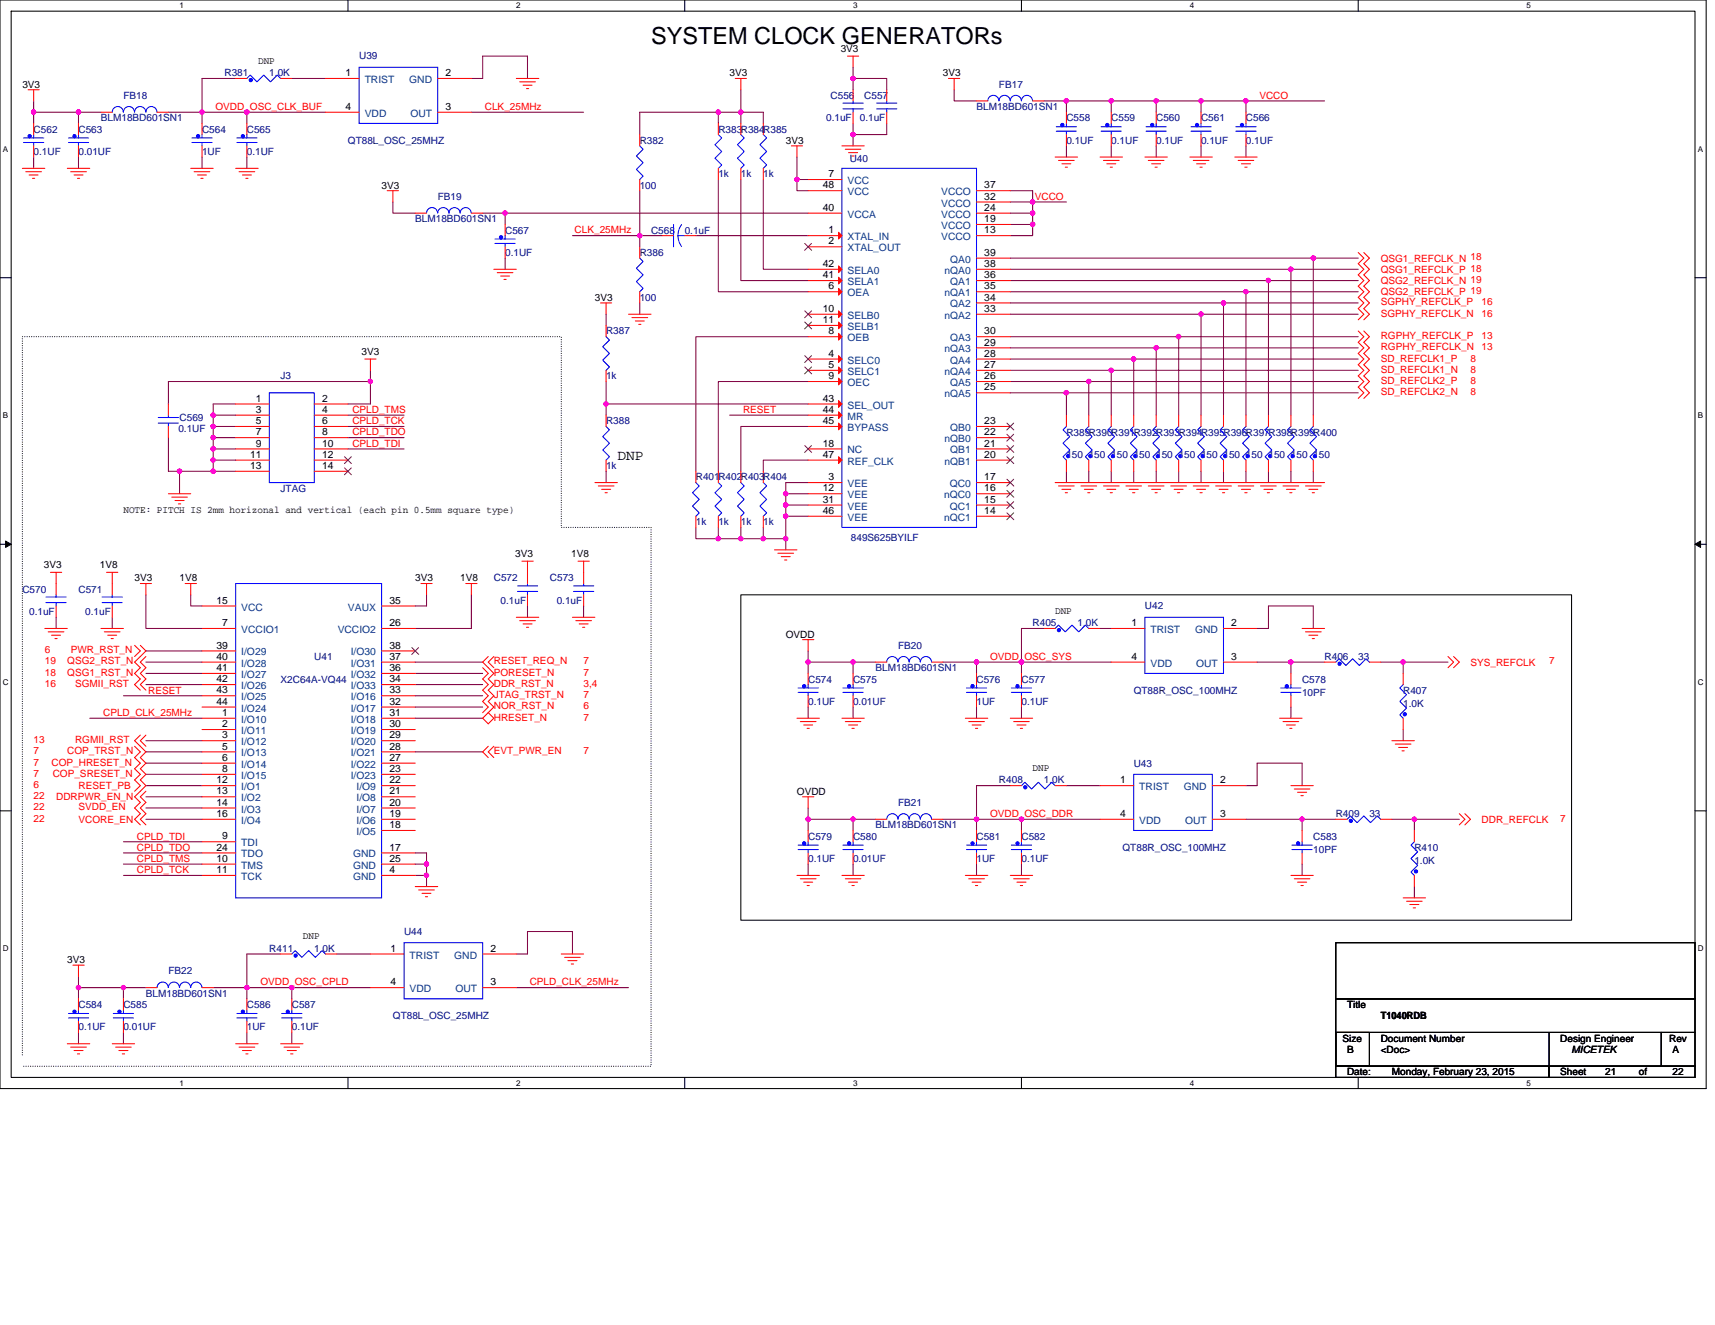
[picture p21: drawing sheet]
<svg xmlns="http://www.w3.org/2000/svg" width="279mm" height="216mm" viewBox="0 0 279 216" stroke-linecap="round" stroke-linejoin="round" font-family="sans-serif">
<defs><g id="words">
<text font-size="3.8" x="106.1" y="7.1">SYSTEM CLOCK GENERATORs</text>
<text font-size="2.4" x="100.6" y="75">DNP</text>
<g font-size="1.7">
<text x="56.3" y="17.9">4</text>
<text x="56.3" y="12.4">1</text>
<text x="72.6" y="12.4">2</text>
<text x="72.6" y="17.9">3</text>
<text x="135" y="28.9">7</text>
<text x="134" y="34.4">40</text>
<text x="134" y="30.7">48</text>
<text x="160.4" y="34.4">24</text>
<text x="160.4" y="32.5">32</text>
<text x="160.4" y="30.7">37</text>
<text x="135" y="38">1</text>
<text x="135" y="39.8">2</text>
<text x="160.4" y="38">13</text>
<text x="160.4" y="36.2">19</text>
<text x="160.4" y="41.7">39</text>
<text x="134" y="45.3">41</text>
<text x="134" y="43.5">42</text>
<text x="135" y="47.2">6</text>
<text x="160.4" y="47.2">35</text>
<text x="160.4" y="43.5">38</text>
<text x="160.4" y="45.3">36</text>
<text x="134" y="50.8">10</text>
<text x="134" y="52.6">11</text>
<text x="160.4" y="50.8">33</text>
<text x="160.4" y="49">34</text>
<text x="135" y="58.1">4</text>
<text x="135" y="60">5</text>
<text x="135" y="54.5">8</text>
<text x="160.4" y="60">27</text>
<text x="160.4" y="56.3">29</text>
<text x="160.4" y="58.1">28</text>
<text x="160.4" y="54.5">30</text>
<text x="41.7" y="65.4">1</text>
<text x="52.5" y="65.4">2</text>
<text x="134" y="65.4">43</text>
<text x="135" y="61.8">9</text>
<text x="160.4" y="63.6">25</text>
<text x="160.4" y="61.8">26</text>
<text x="41.7" y="67.3">3</text>
<text x="41.7" y="69.1">5</text>
<text x="41.7" y="70.9">7</text>
<text x="52.5" y="67.3">4</text>
<text x="52.5" y="69.1">6</text>
<text x="52.5" y="70.9">8</text>
<text x="134" y="67.3">44</text>
<text x="134" y="69.1">45</text>
<text x="160.4" y="70.9">22</text>
<text x="160.4" y="69.1">23</text>
<text x="40.7" y="74.6">11</text>
<text x="40.7" y="76.4">13</text>
<text x="41.7" y="72.8">9</text>
<text x="52.5" y="72.8">10</text>
<text x="52.5" y="74.6">12</text>
<text x="52.5" y="76.4">14</text>
<text x="134" y="72.8">18</text>
<text x="134" y="74.6">47</text>
<text x="160.4" y="74.6">20</text>
<text x="160.4" y="72.8">21</text>
<text x="134" y="80.1">12</text>
<text x="134" y="81.9">31</text>
<text x="134" y="83.7">46</text>
<text x="135" y="78.3">3</text>
<text x="160.4" y="81.9">15</text>
<text x="160.4" y="78.3">17</text>
<text x="160.4" y="83.7">14</text>
<text x="160.4" y="80.1">16</text>
<text x="35.3" y="98.4">15</text>
<text x="63.4" y="98.4">35</text>
<text x="35.3" y="107.5">40</text>
<text x="35.3" y="105.7">39</text>
<text x="36.2" y="102">7</text>
<text x="63.4" y="102">26</text>
<text x="63.4" y="105.7">38</text>
<text x="63.4" y="107.5">37</text>
<text x="184.3" y="107.5">4</text>
<text x="184.3" y="102">1</text>
<text x="200.6" y="107.5">3</text>
<text x="200.6" y="102">2</text>
<text x="35.3" y="113">43</text>
<text x="35.3" y="111.2">42</text>
<text x="35.3" y="109.3">41</text>
<text x="63.4" y="113">33</text>
<text x="63.4" y="109.3">36</text>
<text x="63.4" y="111.2">34</text>
<text x="35.3" y="114.8">44</text>
<text x="36.2" y="116.6">1</text>
<text x="36.2" y="118.5">2</text>
<text x="63.4" y="114.8">32</text>
<text x="63.4" y="116.6">31</text>
<text x="63.4" y="118.5">30</text>
<text x="36.2" y="120.3">3</text>
<text x="36.2" y="122.1">5</text>
<text x="36.2" y="124">6</text>
<text x="36.2" y="125.8">8</text>
<text x="63.4" y="120.3">29</text>
<text x="63.4" y="122.1">28</text>
<text x="63.4" y="124">27</text>
<text x="63.4" y="125.8">23</text>
<text x="35.3" y="127.6">12</text>
<text x="35.3" y="129.5">13</text>
<text x="35.3" y="131.3">14</text>
<text x="63.4" y="131.3">20</text>
<text x="63.4" y="129.5">21</text>
<text x="63.4" y="127.6">22</text>
<text x="182.5" y="127.6">1</text>
<text x="198.8" y="127.6">2</text>
<text x="35.3" y="133.1">16</text>
<text x="36.2" y="136.8">9</text>
<text x="63.4" y="134.9">18</text>
<text x="63.4" y="133.1">19</text>
<text x="182.5" y="133.1">4</text>
<text x="198.8" y="133.1">3</text>
<text x="35.3" y="140.4">10</text>
<text x="35.3" y="142.3">11</text>
<text x="35.3" y="138.6">24</text>
<text x="63.4" y="142.3">4</text>
<text x="63.4" y="138.6">17</text>
<text x="63.4" y="140.4">25</text>
<text x="63.6" y="155.1">1</text>
<text x="79.9" y="155.1">2</text>
<text x="63.6" y="160.5">4</text>
<text x="79.9" y="160.5">3</text>
</g>
<g font-size="1.7" fill="#004080">
<text x="59.4" y="13.5">TRIST</text>
<text x="66.7" y="13.5">GND</text>
<text x="59.4" y="19">VDD</text>
<text x="66.9" y="19">OUT</text>
<text x="138.1" y="30">VCC</text>
<text x="138.1" y="35.5">VCCA</text>
<text x="138.1" y="31.8">VCC</text>
<text x="153.3" y="35.5">VCCO</text>
<text x="153.3" y="33.7">VCCO</text>
<text x="153.3" y="31.8">VCCO</text>
<text x="138.1" y="39.1">XTAL_IN</text>
<text x="138.1" y="41">XTAL_OUT</text>
<text x="153.3" y="39.1">VCCO</text>
<text x="153.3" y="37.3">VCCO</text>
<text x="138.1" y="46.5">SELA1</text>
<text x="138.1" y="44.6">SELA0</text>
<text x="153.9" y="44.6">nQA0</text>
<text x="154.8" y="46.5">QA1</text>
<text x="154.8" y="42.8">QA0</text>
<text x="138.1" y="48.3">OEA</text>
<text x="138.1" y="51.9">SELB0</text>
<text x="138.1" y="53.8">SELB1</text>
<text x="153.9" y="51.9">nQA2</text>
<text x="153.9" y="48.3">nQA1</text>
<text x="154.8" y="50.1">QA2</text>
<text x="138.1" y="59.2">SELC0</text>
<text x="138.1" y="55.6">OEB</text>
<text x="153.9" y="57.4">nQA3</text>
<text x="154.8" y="59.2">QA4</text>
<text x="154.8" y="55.6">QA3</text>
<text x="138.1" y="61.1">SELC1</text>
<text x="138.1" y="62.9">OEC</text>
<text x="153.9" y="64.7">nQA5</text>
<text x="153.9" y="61.1">nQA4</text>
<text x="154.8" y="62.9">QA5</text>
<text x="138.1" y="66.6">SEL_OUT</text>
<text x="138.1" y="68.4">MR</text>
<text x="138.1" y="70.2">BYPASS</text>
<text x="154.8" y="70.2">QB0</text>
<text x="138.1" y="73.9">NC</text>
<text x="138.1" y="75.7">REF_CLK</text>
<text x="153.9" y="75.7">nQB1</text>
<text x="153.9" y="72.1">nQB0</text>
<text x="154.8" y="73.9">QB1</text>
<text x="138.1" y="79.4">VEE</text>
<text x="138.1" y="81.2">VEE</text>
<text x="138.1" y="83">VEE</text>
<text x="153.8" y="81.2">nQC0</text>
<text x="154.7" y="83">QC1</text>
<text x="154.7" y="79.4">QC0</text>
<text x="138.1" y="84.9">VEE</text>
<text x="153.8" y="84.9">nQC1</text>
<text x="39.3" y="99.5">VCC</text>
<text x="56.7" y="99.5">VAUX</text>
<text x="39.3" y="103.1">VCCIO1</text>
<text x="39.3" y="106.8">I/O29</text>
<text x="55" y="103.1">VCCIO2</text>
<text x="57.1" y="106.8">I/O30</text>
<text x="187.4" y="103.1">TRIST</text>
<text x="194.7" y="103.1">GND</text>
<text x="39.3" y="112.3">I/O26</text>
<text x="39.3" y="110.5">I/O27</text>
<text x="39.3" y="108.6">I/O28</text>
<text x="57.1" y="108.6">I/O31</text>
<text x="57.1" y="110.5">I/O32</text>
<text x="57.1" y="112.3">I/O33</text>
<text x="187.4" y="108.6">VDD</text>
<text x="194.9" y="108.6">OUT</text>
<text x="39.3" y="117.8">I/O10</text>
<text x="39.3" y="119.6">I/O11</text>
<text x="39.3" y="116">I/O24</text>
<text x="39.3" y="114.1">I/O25</text>
<text x="57.1" y="114.1">I/O16</text>
<text x="57.1" y="116">I/O17</text>
<text x="57.1" y="117.8">I/O18</text>
<text x="57.1" y="119.6">I/O19</text>
<text x="39.3" y="121.4">I/O12</text>
<text x="39.3" y="123.3">I/O13</text>
<text x="39.3" y="125.1">I/O14</text>
<text x="57.1" y="121.4">I/O20</text>
<text x="57.1" y="123.3">I/O21</text>
<text x="57.1" y="125.1">I/O22</text>
<text x="39.3" y="126.9">I/O15</text>
<text x="39.3" y="128.8">I/O1</text>
<text x="39.3" y="130.6">I/O2</text>
<text x="57.1" y="126.9">I/O23</text>
<text x="58.1" y="130.6">I/O8</text>
<text x="58.1" y="128.8">I/O9</text>
<text x="185.6" y="128.8">TRIST</text>
<text x="192.9" y="128.8">GND</text>
<text x="39.3" y="137.9">TDI</text>
<text x="39.3" y="132.4">I/O3</text>
<text x="39.3" y="134.2">I/O4</text>
<text x="58.1" y="136.1">I/O5</text>
<text x="58.1" y="134.2">I/O6</text>
<text x="58.1" y="132.4">I/O7</text>
<text x="185.6" y="134.2">VDD</text>
<text x="193.1" y="134.2">OUT</text>
<text x="39.3" y="141.5">TMS</text>
<text x="39.3" y="143.4">TCK</text>
<text x="39.3" y="139.7">TDO</text>
<text x="57.5" y="143.4">GND</text>
<text x="57.5" y="139.7">GND</text>
<text x="57.5" y="141.5">GND</text>
<text x="66.7" y="161.7">VDD</text>
<text x="66.7" y="156.2">TRIST</text>
<text x="74" y="156.2">GND</text>
<text x="74.2" y="161.7">OUT</text>
</g>
<g font-size="1.6">
<text x="42.1" y="10.4">DNP</text>
<text x="137" y="8.4">3V3</text>
<text x="3.6" y="14.3">3V3</text>
<text x="118.9" y="12.4">3V3</text>
<text x="153.6" y="12.4">3V3</text>
<text x="128" y="23.4">3V3</text>
<text x="62.2" y="30.7">3V3</text>
<text x="96.9" y="49">3V3</text>
<text x="58.9" y="57.8">3V3</text>
<text x="20.1" y="83.6">NOTE: PITCH IS 2mm horizonal and vertical (each pin 0.5mm square type)</text>
<text x="7.1" y="92.5">3V3</text>
<text x="16.3" y="92.5">1V8</text>
<text x="21.9" y="94.7">3V3</text>
<text x="29.3" y="94.7">1V8</text>
<text x="67.6" y="94.7">3V3</text>
<text x="75" y="94.7">1V8</text>
<text x="83.9" y="90.7">3V3</text>
<text x="93.1" y="90.7">1V8</text>
<text x="171.9" y="100">DNP</text>
<text x="128" y="103.9">OVDD</text>
<text x="168.2" y="125.6">DNP</text>
<text x="129.8" y="129.5">OVDD</text>
<text x="49.4" y="153.1">DNP</text>
<text x="11" y="156.9">3V3</text>
<text x="219.5" y="164.2">Title</text>
<text x="224.9" y="166.1">T1040RDB</text>
<text x="218.7" y="169.7">Size</text>
<text x="219.5" y="171.6">B</text>
<text x="224.9" y="169.7">Document Number</text>
<text x="224.9" y="171.6">&lt;Doc&gt;</text>
<text x="254.2" y="169.7">Design Engineer</text>
<text x="256" y="171.6">MICETEK</text>
<text x="271.9" y="169.7">Rev</text>
<text x="272.5" y="171.6">A</text>
<text x="219.5" y="175.2">Date:</text>
<text x="226.8" y="175.2">Monday, February 23, 2015</text>
<text x="254.2" y="175.2">Sheet</text>
<text x="261.5" y="175.2">21</text>
<text x="267" y="175.2">of</text>
<text x="272.5" y="175.2">22</text>
</g>
<g font-size="1.6" fill="#000080">
<text x="58.5" y="9.7">U39</text>
<text x="20.1" y="16.1">FB18</text>
<text x="36.6" y="12.4">R381</text>
<text x="43.9" y="12.4">1.0K</text>
<text x="135.3" y="16.1">C556</text>
<text x="140.8" y="16.1">C557</text>
<text x="159.1" y="17.9">BLM18BD601SN1</text>
<text x="162.8" y="14.3">FB17</text>
<text x="5.5" y="21.6">C562</text>
<text x="12.8" y="21.6">C563</text>
<text x="16.4" y="19.8">BLM18BD601SN1</text>
<text x="32.9" y="21.6">C564</text>
<text x="40.2" y="21.6">C565</text>
<text x="56.7" y="23.4">QT88L_OSC_25MHZ</text>
<text x="104.2" y="23.4">R382</text>
<text x="117" y="21.6">R383R384R385</text>
<text x="134.6" y="19.8">0.1uF</text>
<text x="140.1" y="19.8">0.1uF</text>
<text x="173.7" y="19.8">C558</text>
<text x="173.7" y="23.4">0.1UF</text>
<text x="181" y="19.8">C559</text>
<text x="181" y="23.4">0.1UF</text>
<text x="188.4" y="19.8">C560</text>
<text x="188.4" y="23.4">0.1UF</text>
<text x="195.7" y="19.8">C561</text>
<text x="195.7" y="23.4">0.1UF</text>
<text x="203" y="19.8">C566</text>
<text x="203" y="23.4">0.1UF</text>
<text x="5.5" y="25.3">0.1UF</text>
<text x="12.8" y="25.3">0.01UF</text>
<text x="32.9" y="25.3">1UF</text>
<text x="40.2" y="25.3">0.1UF</text>
<text x="117" y="28.9">1k</text>
<text x="120.7" y="28.9">1k</text>
<text x="124.4" y="28.9">1k</text>
<text x="138.4" y="26.4">U40</text>
<text x="71.3" y="32.6">FB19</text>
<text x="104.2" y="30.7">100</text>
<text x="67.6" y="36.2">BLM18BD601SN1</text>
<text x="82.3" y="38.1">C567</text>
<text x="82.3" y="41.7">0.1UF</text>
<text x="104.2" y="41.7">R386</text>
<text x="106.1" y="38.1">C568</text>
<text x="111.5" y="38.1">0.1uF</text>
<text x="104.2" y="49">100</text>
<text x="98.7" y="54.5">R387</text>
<text x="45.7" y="61.8">J3</text>
<text x="98.7" y="61.8">1k</text>
<text x="29.1" y="70.4">0.1UF</text>
<text x="29.3" y="68.6">C569</text>
<text x="98.7" y="69.1">R388</text>
<text x="173.7" y="71">R389R390R391R392R393R394R395R396R397R398R399R400</text>
<text x="98.7" y="76.5">1k</text>
<text x="173.7" y="74.6">150</text>
<text x="177.4" y="74.6">150</text>
<text x="181" y="74.6">150</text>
<text x="184.7" y="74.6">150</text>
<text x="188.4" y="74.6">150</text>
<text x="192" y="74.6">150</text>
<text x="195.7" y="74.6">150</text>
<text x="199.3" y="74.6">150</text>
<text x="203" y="74.6">150</text>
<text x="206.7" y="74.6">150</text>
<text x="210.3" y="74.6">150</text>
<text x="214" y="74.6">150</text>
<text x="45.7" y="80.1">JTAG</text>
<text x="113.4" y="78.3">R401R402R403R404</text>
<text x="113.4" y="85.6">1k</text>
<text x="117" y="85.6">1k</text>
<text x="120.7" y="85.6">1k</text>
<text x="124.4" y="85.6">1k</text>
<text x="138.6" y="88.2">849S625BYILF</text>
<text x="80.5" y="94.7">C572</text>
<text x="89.6" y="94.7">C573</text>
<text x="3.6" y="96.6">C570</text>
<text x="4.7" y="100.2">0.1uF</text>
<text x="12.8" y="96.6">C571</text>
<text x="13.9" y="100.2">0.1uF</text>
<text x="81.6" y="98.4">0.1uF</text>
<text x="90.7" y="98.4">0.1uF</text>
<text x="186.5" y="99.3">U42</text>
<text x="51.2" y="107.5">U41</text>
<text x="146.3" y="105.7">FB20</text>
<text x="168.2" y="102.1">R405</text>
<text x="175.6" y="102.1">1.0K</text>
<text x="215.8" y="107.5">R406</text>
<text x="221.3" y="107.5">33</text>
<text x="45.7" y="111.2">X2C64A-VQ44</text>
<text x="131.7" y="111.2">C574</text>
<text x="139" y="111.2">C575</text>
<text x="142.6" y="109.4">BLM18BD601SN1</text>
<text x="159.1" y="111.2">C576</text>
<text x="166.4" y="111.2">C577</text>
<text x="184.7" y="113">QT88R_OSC_100MHZ</text>
<text x="212.1" y="111.2">C578</text>
<text x="212.1" y="113.4">10PF</text>
<text x="228.6" y="113">R407</text>
<text x="131.7" y="114.9">0.1UF</text>
<text x="139" y="114.9">0.01UF</text>
<text x="159.1" y="114.9">1UF</text>
<text x="166.4" y="114.9">0.1UF</text>
<text x="228.6" y="115.2">1.0K</text>
<text x="184.7" y="124.9">U43</text>
<text x="146.3" y="131.3">FB21</text>
<text x="162.8" y="127.7">R408</text>
<text x="170.1" y="127.7">1.0K</text>
<text x="131.7" y="136.8">C579</text>
<text x="139" y="136.8">C580</text>
<text x="142.6" y="135">BLM18BD601SN1</text>
<text x="159.1" y="136.8">C581</text>
<text x="166.4" y="136.8">C582</text>
<text x="214" y="136.8">C583</text>
<text x="217.6" y="133.1">R409</text>
<text x="223.1" y="133.1">33</text>
<text x="131.7" y="140.5">0.1UF</text>
<text x="139" y="140.5">0.01UF</text>
<text x="159.1" y="140.5">1UF</text>
<text x="166.4" y="140.5">0.1UF</text>
<text x="182.9" y="138.6">QT88R_OSC_100MHZ</text>
<text x="214" y="139">10PF</text>
<text x="230.4" y="138.6">R410</text>
<text x="230.4" y="140.8">1.0K</text>
<text x="43.9" y="155.1">R411</text>
<text x="51.2" y="155.1">1.0K</text>
<text x="65.8" y="152.4">U44</text>
<text x="27.4" y="158.7">FB22</text>
<text x="12.8" y="164.2">C584</text>
<text x="12.8" y="167.9">0.1UF</text>
<text x="20.1" y="164.2">C585</text>
<text x="20.1" y="167.9">0.01UF</text>
<text x="23.8" y="162.4">BLM18BD601SN1</text>
<text x="40.2" y="164.2">C586</text>
<text x="40.2" y="167.9">1UF</text>
<text x="47.5" y="164.2">C587</text>
<text x="47.5" y="167.9">0.1UF</text>
<text x="64" y="166.1">QT88L_OSC_25MHZ</text>
</g>
<g font-size="1.6" fill="#f00">
<text x="35.1" y="17.9">OVDD_OSC_CLK_BUF</text>
<text x="79" y="17.9">CLK_25MHz</text>
<text x="205.2" y="16.1">VCCO</text>
<text x="168.6" y="32.6">VCCO</text>
<text x="93.6" y="38">CLK_25MHz</text>
<text x="224.9" y="46.3">QSG2_REFCLK_N 19</text>
<text x="224.9" y="44.4">QSG1_REFCLK_P 18</text>
<text x="224.9" y="42.6">QSG1_REFCLK_N 18</text>
<text x="224.9" y="48.1">QSG2_REFCLK_P 19</text>
<text x="224.9" y="49.8">SGPHY_REFCLK_P</text>
<text x="224.9" y="51.6">SGPHY_REFCLK_N</text>
<text x="241.4" y="51.6">16</text>
<text x="241.4" y="49.8">16</text>
<text x="224.9" y="55.2">RGPHY_REFCLK_P</text>
<text x="224.9" y="57.1">RGPHY_REFCLK_N</text>
<text x="224.9" y="58.9">SD_REFCLK1_P</text>
<text x="239.6" y="58.9">8</text>
<text x="241.4" y="57.1">13</text>
<text x="241.4" y="55.2">13</text>
<text x="224.9" y="60.7">SD_REFCLK1_N</text>
<text x="224.9" y="62.5">SD_REFCLK2_P</text>
<text x="224.9" y="64.4">SD_REFCLK2_N</text>
<text x="239.6" y="60.7">8</text>
<text x="239.6" y="64.4">8</text>
<text x="239.6" y="62.5">8</text>
<text x="57.4" y="71">CPLD_TDO</text>
<text x="57.4" y="69.1">CPLD_TCK</text>
<text x="57.4" y="67.3">CPLD_TMS</text>
<text x="121.1" y="67.3">RESET</text>
<text x="57.4" y="72.8">CPLD_TDI</text>
<text x="7.3" y="106.4">6</text>
<text x="11.5" y="106.4">PWR_RST_N</text>
<text x="161.3" y="107.5">OVDD_OSC_SYS</text>
<text x="7.3" y="111.9">16</text>
<text x="7.3" y="110.1">18</text>
<text x="7.3" y="108.3">19</text>
<text x="11" y="110.1">QSG1_RST_N</text>
<text x="11" y="108.3">QSG2_RST_N</text>
<text x="12.2" y="111.9">SGMII_RST</text>
<text x="24.1" y="113">RESET</text>
<text x="80.5" y="108.3">RESET_REQ_N</text>
<text x="80.5" y="113.8">JTAG_TRST_N</text>
<text x="80.5" y="111.9">DDR_RST_N</text>
<text x="80.5" y="110.1">PORESET_N</text>
<text x="95.1" y="111.9">3,4</text>
<text x="95.1" y="108.3">7</text>
<text x="95.1" y="110.1">7</text>
<text x="95.1" y="113.8">7</text>
<text x="239.6" y="108.5">SYS_REFCLK</text>
<text x="252.4" y="108.3">7</text>
<text x="16.8" y="116.7">CPLD_CLK_25MHz</text>
<text x="80.5" y="117.4">HRESET_N</text>
<text x="80.5" y="115.6">NOR_RST_N</text>
<text x="95.1" y="115.6">6</text>
<text x="95.1" y="117.4">7</text>
<text x="5.5" y="124.7">7</text>
<text x="5.5" y="121.1">13</text>
<text x="5.5" y="122.9">7</text>
<text x="8.4" y="124.7">COP_HRESET_N</text>
<text x="11" y="122.9">COP_TRST_N</text>
<text x="12.2" y="121.1">RGMII_RST</text>
<text x="80.5" y="122.9">EVT_PWR_EN</text>
<text x="95.1" y="122.9">7</text>
<text x="5.5" y="128.4">6</text>
<text x="5.5" y="130.2">22</text>
<text x="5.5" y="126.6">7</text>
<text x="8.6" y="126.6">COP_SRESET_N</text>
<text x="9.1" y="130.4">DDRPWR_EN_N</text>
<text x="12.8" y="128.6">RESET_PB</text>
<text x="5.5" y="132.1">22</text>
<text x="5.5" y="133.9">22</text>
<text x="12.8" y="132.1">SVDD_EN</text>
<text x="12.8" y="134.1">VCORE_EN</text>
<text x="22.3" y="136.8">CPLD_TDI</text>
<text x="161.3" y="133.1">OVDD_OSC_DDR</text>
<text x="241.4" y="134.1">DDR_REFCLK</text>
<text x="254.2" y="133.9">7</text>
<text x="22.3" y="138.6">CPLD_TDO</text>
<text x="22.3" y="140.4">CPLD_TMS</text>
<text x="22.3" y="142.3">CPLD_TCK</text>
<text x="42.4" y="160.6">OVDD_OSC_CPLD</text>
<text x="86.3" y="160.6">CPLD_CLK_25MHz</text>
</g>
<g font-size="1.3">
<text x="29.3" y="1.4">1</text>
<text x="84.1" y="1.4">2</text>
<text x="139" y="1.4">3</text>
<text x="193.8" y="1.4">4</text>
<text x="248.7" y="1.4">5</text>
<text x=".5" y="24.7">A</text>
<text x="276.6" y="24.7">A</text>
<text x=".5" y="68.2">B</text>
<text x="276.6" y="68.2">B</text>
<text x=".5" y="111.6">C</text>
<text x="276.6" y="111.6">C</text>
<text x=".5" y="155">D</text>
<text x="276.6" y="155">D</text>
<text x="29.3" y="176.9">1</text>
<text x="84.1" y="176.9">2</text>
<text x="139" y="176.9">3</text>
<text x="193.8" y="176.9">4</text>
<text x="248.7" y="176.9">5</text>
</g>
</g></defs>
<path d="M0 0h278v177.4h-278zM1.8 1.8h274.3v173.8h-274.3z" fill="none" stroke="#000" stroke-width=".17"/>
<g fill="#fff">
<path d="M29.3 .2h.7v1.5h-.7z"/>
<path d="M29.3 175.7h.7v1.5h-.7z"/>
</g>
<path d="M56.7 0v1.8M56.7 175.6v1.8" fill="none" stroke="#000" stroke-width=".17"/>
<g fill="#fff">
<path d="M84.1 .2h.7v1.5h-.7z"/>
<path d="M84.1 175.7h.7v1.5h-.7z"/>
</g>
<path d="M111.5 0v1.8M111.5 175.6v1.8" fill="none" stroke="#000" stroke-width=".17"/>
<g fill="#fff">
<path d="M139 .2h.7v1.5h-.7z"/>
<path d="M139 175.7h.7v1.5h-.7z"/>
</g>
<path d="M166.4 0v1.8M166.4 175.6v1.8" fill="none" stroke="#000" stroke-width=".17"/>
<g fill="#fff">
<path d="M193.8 .2h.8v1.5h-.8z"/>
<path d="M193.8 175.7h.8v1.5h-.8z"/>
</g>
<path d="M221.3 0v1.8M221.3 175.6v1.8" fill="none" stroke="#000" stroke-width=".17"/>
<g fill="#fff">
<path d="M248.7 .2h.7v1.5h-.7z"/>
<path d="M248.7 175.7h.7v1.5h-.7z"/>
<path d="M.5 23.5h.8v1.5h-.8z"/>
<path d="M276.6 23.5h.9v1.5h-.9z"/>
<path d="M.5 67h.8v1.4h-.8z"/>
<path d="M276.6 67h.9v1.4h-.9z"/>
</g>
<path d="M0 45.3h1.8M276.1 45.3h1.9" fill="none" stroke="#000" stroke-width=".17"/>
<g fill="#fff">
<path d="M.5 110.4h.9v1.5h-.9z"/>
<path d="M276.6 110.4h1v1.5h-1z"/>
</g>
<path d="M0 88.7h1.8M276.1 88.7h1.9" fill="none" stroke="#000" stroke-width=".17"/>
<path d="M.9 88.2l.9 .5-.9 .5zM276.1 88.7l1-.5v1z" fill="#000" stroke="#000" stroke-width=".16"/>
<g fill="#fff">
<path d="M.5 153.8h.9v1.5h-.9z"/>
<path d="M276.6 153.8h1v1.5h-1z"/>
</g>
<path d="M120.7 96.9h135.3v53h-135.3zM0 132.1h1.8M276.1 132.1h1.9M217.6 153.6h58.5v9.2h-58.5zM217.6 162.8h58.5v5.4h-58.5zM217.6 168.2h53.1v5.5h-53.1zM217.6 173.7h34.8v1.9h-34.8zM217.6 168.2h5.5v5.5h-5.5zM252.4 173.7h23.7v1.9h-23.7zM252.4 168.2v5.5M270.7 168.2h5.4v5.5h-5.4z" fill="none" stroke="#000" stroke-width=".17"/>
<path d="M3.6 171.9v-117h87.8v31h14.7v87.8h-102.5" fill="none" stroke="#000" stroke-width=".17" stroke-dasharray="0 .3"/>
<g fill="none" stroke="#800040" stroke-width=".17">
<path d="M5.5 16.4v1.9h7.3M5.5 18.3v1.8M12.8 18.3v1.8M12.8 18.3h3.6M27.4 18.3h5.5M32.9 18.3h7.3M32.9 18.3v1.8M38.4 12.8h-5.5v5.5M40.2 18.3v1.8M40.2 18.3h12.8M47.5 12.8h5.5M76.8 18.3h18.3"/>
<path d="M76.8 12.8h1.8v-3.7h7.3v3.7M117 18.3h3.7M117 18.3v1.8M117 18.3h-12.8v3.6M120.7 18.3h3.7v1.8M120.7 18.3v1.8M120.7 14.6v3.7M139 12.8v1.8M139 11v1.8M139 12.8h5.5v1.8M155.4 14.6v1.8h3.7M170.1 16.4h3.6"/>
<path d="M173.7 16.4v1.9M173.7 16.4h7.3v1.9M181 16.4h7.4v1.9M188.4 16.4h7.3M195.7 16.4v1.9M195.7 16.4h7.3v1.9M203 16.4h12.8M5.5 25.6v1.8M12.8 25.6v1.8M32.9 25.6v1.8M40.2 25.6v1.8M64 32.9v1.8h3.6"/>
<path d="M78.6 34.7h3.7M82.3 34.7h49.4M82.3 34.7v1.9M93.3 38.4h14.6M104.2 31.1v9.1M113.4 38.4h18.3M117 29.3v18.2h14.7M120.7 29.3v16.4h11M124.4 29.3v14.6h7.3M129.8 25.6v3.7M129.8 29.3v1.8h1.9M129.8 29.3h1.9"/>
<path d="M139 20.1v1.8h5.5v-1.8M139 21.9v1.9M164.6 32.9h3.6M164.6 31.1h3.6v1.8M168.2 32.9v1.8h-3.6M168.2 34.7v1.9h-3.6M168.2 32.9h5.5M168.2 36.6v1.8h-3.6M173.7 23.8v1.8M181 23.8v1.8M188.4 23.8v1.8M195.7 23.8v1.8"/>
<path d="M203 23.8v1.8M82.3 42.1v1.8M98.7 51.2v1.8M104.2 49.4v1.8M131.7 54.9h-18.3v21.9M164.6 42.1h49.4M164.6 56.7h23.8M164.6 58.5h20.1M164.6 54.9h27.4v12.7M164.6 51.2h31.1v16.4M164.6 49.4h34.7v18.2M164.6 47.5h38.4v20.1"/>
<path d="M164.6 45.7h42.1v21.9M164.6 43.9h45.7v23.7M192 54.9h29.3M195.7 51.2h25.6M199.3 49.4h22M203 47.5h18.3M206.7 45.7h14.6M210.3 43.9h11M214 42.1h7.3M214 42.1v25.5M221.3 58.5h-36.6v9.1M221.3 56.7h-32.9v10.9"/>
<path d="M27.4 71.3v5.5h1.9M29.3 76.8v3.7M29.3 76.8h5.4M34.7 73.2v1.8h3.7M34.7 75v1.8h3.7M34.7 67.6v1.9h3.7M34.7 69.5v1.8h3.7M34.7 73.2h3.7M34.7 71.3v1.9M38.4 65.8h-3.7v1.8h3.7M56.7 73.2h9.1M56.7 71.3h9.1"/>
<path d="M56.7 69.5h9.1M56.7 67.6h9.1M60.3 62.2v3.6h-3.6M60.3 62.2h-32.9v3.6M60.3 60.3v1.9M98.7 76.8v1.8M98.7 62.2v5.4M98.7 65.8h33M118.9 67.6h12.8M131.7 62.2h-14.7v14.6M131.7 69.5h-11v7.3M131.7 75h-7.3v1.8"/>
<path d="M131.7 78.6h-3.7v1.9M164.6 60.3h16.4M164.6 62.2h12.8M164.6 64h9.1M173.7 76.8v1.8M177.4 76.8v1.8M181 76.8v1.8M184.7 76.8v1.8M188.4 76.8v1.8M192 76.8v1.8M195.7 76.8v1.8M199.3 76.8v1.8"/>
<path d="M203 76.8v1.8M206.7 76.8v1.8M210.3 76.8v1.8M214 76.8v1.8M221.3 60.3h-40.3v7.3M221.3 64h-47.6v3.6M221.3 62.2h-43.9v5.4M23.8 96.9v5.5h9.1M31.1 96.9v1.8h1.8M69.5 96.9v1.8h-1.9M76.8 96.9v5.5h-9.2M85.9 98.7v1.9"/>
<path d="M95.1 98.7v1.9M113.4 85.9v1.9h3.6M117 85.9v1.9h3.7M120.7 85.9v1.9h3.7M124.4 85.9v1.9M124.4 87.8h3.6M128 82.3v1.8M128 80.5v1.8M128 84.1v3.7M128 87.8v1.8M128 84.1h3.7M128 80.5h3.7"/>
<path d="M128 82.3h3.7M9.1 100.6v1.8M14.6 117h18.3M18.3 100.6v1.8M20.1 113.4h12.8M23.8 106.1h9.1M23.8 107.9h9.1M23.8 109.7h9.1M23.8 111.5h9.1M67.6 107.9h11M67.6 109.7h11M67.6 111.5h11"/>
<path d="M67.6 113.4h11M67.6 115.2h11M67.6 117h11M131.7 106.1v1.8M131.7 107.9v1.8M131.7 115.2v1.8M131.7 107.9h7.3M139 115.2v1.8M139 107.9v1.8M139 107.9h3.6M153.6 107.9h5.5M159.1 115.2v1.8"/>
<path d="M159.1 107.9v1.8M159.1 107.9h7.3M166.4 107.9h14.6M166.4 115.2v1.8M166.4 107.9v1.8M170.1 102.4h-3.7v5.5M179.2 102.4h1.8M204.8 102.4h1.9v-3.7h7.3v3.7M204.8 107.9h5.5M210.3 107.9h5.5M210.3 115.2v1.8M210.3 107.9v1.8"/>
<path d="M224.9 107.9h3.7M228.6 107.9h7.3M228.6 118.9v1.8M228.6 107.9v1.8M20.1 137.2h12.8M20.1 139h12.8M23.8 131.7h9.1M23.8 120.7h9.1M23.8 122.5h9.1M23.8 124.4h9.1M23.8 126.2h9.1M23.8 129.8h9.1"/>
<path d="M23.8 133.5h9.1M23.8 128h9.1M67.6 122.5h11M67.6 139h1.9v1.8M131.7 131.7v1.8h7.3M131.7 133.5v1.8M139 133.5v1.8M139 133.5h3.6M153.6 133.5h5.5M159.1 133.5v1.8M159.1 133.5h7.3M164.6 128h-5.5v5.5"/>
<path d="M166.4 133.5h12.8M166.4 133.5v1.8M173.7 128h5.5M203 128h1.8v-3.6h7.3v3.6M203 133.5h9.1M212.1 133.5h5.5M212.1 133.5v1.8M226.8 133.5h3.6M230.4 133.5h7.3M230.4 133.5v1.8M12.8 159.1v1.8h7.3M20.1 140.8h12.8"/>
<path d="M20.1 142.6h12.8M45.7 155.4h-5.5v5.5M54.9 155.4h5.4M67.6 140.8h1.9M67.6 142.6h1.9M69.5 142.6v1.9M69.5 140.8v1.8M84.1 155.4h1.8v-3.6h7.4v3.6M131.7 140.8v1.8M139 140.8v1.8M159.1 140.8v1.8M166.4 140.8v1.8"/>
<path d="M212.1 140.8v1.8M230.4 144.5v1.8M12.8 168.2v1.9M12.8 160.9v1.9M20.1 160.9h3.7M20.1 168.2v1.9M20.1 160.9v1.9M34.7 160.9h5.5M40.2 160.9h7.3M40.2 160.9v1.9M40.2 168.2v1.9M47.5 168.2v1.9"/>
<path d="M47.5 160.9v1.9M47.5 160.9h12.8M84.1 160.9h18.3"/>
</g>
<g fill="#f0f" stroke="#f0f" stroke-width=".17">
<circle cx="210.3" cy="43.9" r=".36"/>
<circle cx="128" cy="84.1" r=".36"/>
<circle cx="128" cy="80.4" r=".36"/>
<circle cx="128" cy="82.3" r=".36"/>
<circle cx="82.3" cy="34.7" r=".36"/>
<circle cx="129.8" cy="29.2" r=".35"/>
<circle cx="128" cy="87.8" r=".36"/>
<circle cx="120.7" cy="18.3" r=".36"/>
<circle cx="117" cy="18.3" r=".36"/>
<circle cx="124.3" cy="87.8" r=".35"/>
<circle cx="117" cy="87.8" r=".35"/>
<circle cx="120.7" cy="87.8" r=".35"/>
<circle cx="173.7" cy="16.4" r=".36"/>
<circle cx="203" cy="16.4" r=".35"/>
<circle cx="181" cy="16.4" r=".35"/>
<circle cx="195.7" cy="16.4" r=".36"/>
<circle cx="188.3" cy="16.4" r=".35"/>
<circle cx="168.2" cy="36.6" r=".36"/>
<circle cx="168.2" cy="32.9" r=".36"/>
<circle cx="168.2" cy="34.7" r=".36"/>
<circle cx="104.2" cy="38.4" r=".36"/>
<circle cx="192" cy="54.8" r=".36"/>
<circle cx="188.3" cy="56.7" r=".35"/>
<circle cx="184.7" cy="58.5" r=".36"/>
<circle cx="181" cy="60.3" r=".35"/>
<circle cx="177.4" cy="62.2" r=".36"/>
<circle cx="173.7" cy="64" r=".36"/>
<circle cx="206.6" cy="45.7" r=".36"/>
<circle cx="203" cy="47.5" r=".35"/>
<circle cx="199.3" cy="49.4" r=".36"/>
<circle cx="195.7" cy="51.2" r=".36"/>
<circle cx="214" cy="42" r=".36"/>
<circle cx="98.7" cy="65.8" r=".35"/>
<circle cx="69.5" cy="142.6" r=".35"/>
<circle cx="69.5" cy="140.8" r=".36"/>
<circle cx="34.7" cy="71.3" r=".35"/>
<circle cx="34.7" cy="73.1" r=".36"/>
<circle cx="29.2" cy="76.8" r=".36"/>
<circle cx="60.3" cy="62.2" r=".35"/>
<circle cx="34.7" cy="76.8" r=".36"/>
<circle cx="34.7" cy="75" r=".35"/>
<circle cx="34.7" cy="67.6" r=".36"/>
<circle cx="34.7" cy="69.5" r=".35"/>
<circle cx="131.7" cy="133.5" r=".36"/>
<circle cx="166.4" cy="133.5" r=".35"/>
<circle cx="139" cy="133.5" r=".35"/>
<circle cx="159.1" cy="133.5" r=".36"/>
<circle cx="212.1" cy="133.5" r=".35"/>
<circle cx="131.7" cy="107.9" r=".36"/>
<circle cx="166.4" cy="107.9" r=".35"/>
<circle cx="159.1" cy="107.9" r=".36"/>
<circle cx="139" cy="107.9" r=".35"/>
<circle cx="210.3" cy="107.9" r=".36"/>
<circle cx="228.6" cy="107.9" r=".36"/>
<circle cx="230.4" cy="133.5" r=".35"/>
<circle cx="139" cy="21.9" r=".36"/>
<circle cx="139" cy="12.8" r=".36"/>
<circle cx="12.8" cy="160.9" r=".36"/>
<circle cx="47.5" cy="160.9" r=".35"/>
<circle cx="20.1" cy="160.9" r=".35"/>
<circle cx="40.2" cy="160.9" r=".36"/>
<circle cx="5.5" cy="18.3" r=".36"/>
<circle cx="40.2" cy="18.3" r=".36"/>
<circle cx="12.8" cy="18.3" r=".36"/>
<circle cx="32.9" cy="18.3" r=".36"/>
</g>
<g fill="none" stroke="#f00" stroke-width=".17">
<path d="M4.6 14.6h1.8M5.5 14.6v1.8M16.4 18.3h1.9M25.6 18.3h1.8M38.4 12.8h1.8M45.7 12.8h1.8M53 18.3h5.5M53 12.8h5.5M71.3 18.3h5.5M71.3 12.8h5.5M84.1 12.8h3.7M84.7 13.3h2.5"/>
<path d="M85.2 13.9h1.5M85.8 14.4h.3M119.8 12.8h1.8M120.7 12.8v1.8M138.1 9.1h1.8M139 9.1v1.9M139 14.6v1.8M139 18.3v1.8M144.5 14.6v1.8M144.5 18.3v1.8M154.5 12.8h1.9M155.4 12.8v1.8"/>
<path d="M159.1 16.4h1.8M168.2 16.4h1.9M173.7 18.3v1.8M181 18.3v1.8M188.4 18.3v1.8M195.7 18.3v1.8M203 18.3v1.8M3.6 27.4h3.7M4.2 28h2.6M4.7 28.5h1.5M5.3 29.1h.4M5.5 20.1v1.8"/>
<path d="M5.5 23.8v1.8M11 27.4h3.6M11.5 28h2.6M12.1 28.5h1.4M12.6 29.1h.4M12.8 20.1v1.8M12.8 23.8v1.8M31.1 27.4h3.6M31.6 28h2.6M32.2 28.5h1.4M32.7 29.1h.4M32.9 20.1v1.8"/>
<path d="M32.9 23.8v1.8M38.4 27.4h3.7M38.9 28h2.6M39.5 28.5h1.5M40 29.1h.4M40.2 20.1v1.8M40.2 23.8v1.8M63.1 31.1h1.8M64 31.1v1.8M67.6 34.7h1.9M76.8 34.7h1.8M82.3 36.6v1.8"/>
<path d="M104.2 21.9v1.9M104.2 29.3v1.8M107.9 38.4h1.8M111.5 38.4h1.9M117 20.1v1.8M117 27.4v1.9M120.7 20.1v1.8M120.7 27.4v1.9M124.4 20.1v1.8M124.4 27.4v1.9M128.9 23.8h1.8M129.8 23.8v1.8"/>
<path d="M131.7 38.4h5.5M131.7 29.3h5.5M131.7 34.7h5.5M131.7 31.1h5.5M137.2 23.8h3.6M137.7 24.3h2.6M138.2 24.9h1.5M138.8 25.4h.4M159.1 38.4h5.5M159.1 36.6h5.5M159.1 34.7h5.5M159.1 32.9h5.5"/>
<path d="M159.1 31.1h5.5M171.9 25.6h3.7M172.4 26.1h2.6M173 26.7h1.5M173.5 27.2h.4M173.7 21.9v1.9M179.2 25.6h3.7M179.8 26.1h2.5M180.3 26.7h1.5M180.9 27.2h.3M181 21.9v1.9M186.5 25.6h3.7"/>
<path d="M187.1 26.1h2.5M187.6 26.7h1.5M188.2 27.2h.3M188.4 21.9v1.9M193.8 25.6h3.7M194.4 26.1h2.6M194.9 26.7h1.5M195.5 27.2h.4M195.7 21.9v1.9M201.2 25.6h3.6M201.7 26.1h2.6M202.2 26.7h1.5"/>
<path d="M202.8 27.2h.4M203 21.9v1.9M59.4 58.5h1.9M60.3 58.5v1.8M80.5 43.9h3.6M81 44.4h2.6M81.6 45h1.4M82.1 45.5h.4M82.3 40.2v1.9M97.8 49.4h1.9M98.7 53v1.9M98.7 49.4v1.8"/>
<path d="M102.4 51.2h3.7M103 51.8h2.5M103.5 52.3h1.5M104.1 52.9h.3M104.2 40.2v1.9M104.2 47.5v1.9M131.7 40.2h5.5M131.7 58.5h5.5M131.7 47.5h5.5M131.7 54.9h5.5M131.7 51.2h5.5M131.7 53h5.5"/>
<path d="M131.7 45.7h5.5M131.7 43.9h5.5M159.1 58.5h5.5M159.1 56.7h5.5M159.1 54.9h5.5M159.1 51.2h5.5M159.1 49.4h5.5M159.1 47.5h5.5M159.1 45.7h5.5M159.1 43.9h5.5M159.1 42.1h5.5M221.3 41.1l.9 1-.9 .9 .9 .9-.9 .9 .9 .9-.9 .9 .9 .9-.9 1 .9 .9-.9 .9 .9 .9-.9 .9"/>
<path d="M221.3 53.9l.9 1-.9 .9 .9 .9-.9 .9 .9 .9-.9 .9 .9 .9-.9 1 .9 .9-.9 .9 .9 .9-.9 .9M222.2 41.1l.9 1-.9 .9 .9 .9-.9 .9 .9 .9-.9 .9 .9 .9-.9 1 .9 .9-.9 .9 .9 .9-.9 .9M222.2 53.9l.9 1-.9 .9 .9 .9-.9 .9 .9 .9-.9 .9 .9 .9-.9 1 .9 .9-.9 .9 .9 .9-.9 .9M27.4 65.8v1.8M27.4 69.5v1.8M38.4 65.8h5.5M38.4 67.6h5.5M38.4 69.5h5.5M38.4 71.3h5.5M38.4 73.2h5.5M38.4 75h5.5M38.4 76.8h5.5"/>
<path d="M51.2 65.8h5.5M51.2 67.6h5.5M51.2 69.5h5.5M51.2 71.3h5.5M51.2 73.2h5.5M51.2 75h5.5M51.2 76.8h5.5M96.9 78.6h3.7M97.5 79.2h2.5M98 79.7h1.5M98.7 60.3v1.9M98.7 67.6v1.9"/>
<path d="M98.7 75v1.8M113.4 76.8v1.8M117 76.8v1.8M120.7 76.8v1.8M124.4 76.8v1.8M131.7 78.6h5.5M131.7 60.3h5.5M131.7 62.2h5.5M131.7 73.2h5.5M131.7 65.8h5.5M131.7 67.6h5.5M131.7 69.5h5.5"/>
<path d="M131.7 75h5.5M159.1 78.6h5.5M159.1 75h5.5M159.1 73.2h5.5M159.1 71.3h5.5M159.1 69.5h5.5M159.1 64h5.5M159.1 62.2h5.5M159.1 60.3h5.5M172.4 79.2h2.6M173 79.7h1.5M173.7 75v1.8"/>
<path d="M173.7 67.6v1.9M176.1 79.2h2.6M176.7 79.7h1.4M177.4 75v1.8M177.4 67.6v1.9M179.8 79.2h2.5M180.3 79.7h1.5M181 75v1.8M181 67.6v1.9M183.4 79.2h2.6M184 79.7h1.4M184.7 75v1.8"/>
<path d="M184.7 67.6v1.9M187.1 79.2h2.5M187.6 79.7h1.5M188.4 75v1.8M188.4 67.6v1.9M190.7 79.2h2.6M191.3 79.7h1.4M192 75v1.8M192 67.6v1.9M194.4 79.2h2.6M194.9 79.7h1.5M195.7 75v1.8"/>
<path d="M195.7 67.6v1.9M198.1 79.2h2.5M198.6 79.7h1.5M199.3 75v1.8M199.3 67.6v1.9M201.7 79.2h2.6M202.2 79.7h1.5M203 75v1.8M203 67.6v1.9M205.4 79.2h2.5M205.9 79.7h1.5M206.7 75v1.8"/>
<path d="M206.7 67.6v1.9M209 79.2h2.6M209.6 79.7h1.4M210.3 75v1.8M210.3 67.6v1.9M212.7 79.2h2.5M213.2 79.7h1.5M214 75v1.8M214 67.6v1.9M215.8 78.6h-43.9M8.2 93.3h1.9M9.1 93.3v3.6"/>
<path d="M9.1 98.7v1.9M17.4 93.3h1.8M18.3 93.3v3.6M18.3 98.7v1.9M22.9 95.1h1.8M23.8 95.1v1.8M27.4 80.5h3.7M28 81h2.5M28.5 81.6h1.5M29.1 82.1h.3M30.2 95.1h1.8M31.1 95.1v1.8"/>
<path d="M32.9 98.7h5.5M62.2 98.7h5.4M68.6 95.1h1.8M69.5 95.1v1.8M75.9 95.1h1.8M76.8 95.1v1.8M85 91.4h1.9M85.9 91.4v3.7M85.9 96.9v1.8M94.2 91.4h1.8M95.1 91.4v3.7M95.1 96.9v1.8"/>
<path d="M98.6 80.3h.3M113.4 84.1v1.8M117 84.1v1.8M120.7 84.1v1.8M124.4 84.1v1.8M126.2 89.6h3.6M126.7 90.1h2.6M127.3 90.7h1.4M127.8 91.2h.4M131.7 80.5h5.5M131.7 82.3h5.5M131.7 84.1h5.5"/>
<path d="M159.1 84.1h5.5M159.1 82.3h5.5M159.1 80.5h5.5M173.5 80.3h.4M177.2 80.3h.4M180.9 80.3h.3M184.5 80.3h.4M188.2 80.3h.3M191.8 80.3h.4M195.5 80.3h.4M199.2 80.3h.3M202.8 80.3h.4"/>
<path d="M206.5 80.3h.3M210.1 80.3h.4M213.8 80.3h.3M7.3 102.4h3.7M7.9 103h2.5M8.4 103.5h1.5M9 104.1h.3M16.4 102.4h3.7M17 103h2.6M17.5 103.5h1.5M18.1 104.1h.4M21.9 105.2l1 .9-1 .9"/>
<path d="M22.9 105.2l.9 .9-1.9 1.8 1 .9-1 .9 1 .9-1 .9 1 1M22.9 119.8l-1 .9 1.9 1.8-.9 .9 .9 1-.9 .9 .9 .9-.9 .9 .9 .9-1.9 1.8 1 .9-1 1 1 .9-1 .9 1 .9M23.8 107l-.9 .9 .9 .9-.9 .9 .9 .9-.9 .9 .9 1M23.8 119.8l-.9 .9 .9 .9M32.9 117h5.5M32.9 118.9h5.5M32.9 102.4h5.5M32.9 115.2h5.5M32.9 113.4h5.5M32.9 111.5h5.5M32.9 109.7h5.5M32.9 107.9h5.5"/>
<path d="M32.9 106.1h5.5M62.2 113.4h5.4M62.2 115.2h5.4M62.2 117h5.4M62.2 118.9h5.4M62.2 102.4h5.4M62.2 106.1h5.4M62.2 107.9h5.4M62.2 109.7h5.4M62.2 111.5h5.4M78.6 117l.9-.9 1 .9-1 .9zM78.6 108.8l.9 .9-.9 .9 .9 .9-.9 1 .9 .9-.9 .9 .9 .9-.9 .9"/>
<path d="M79.5 107l-.9 .9 1.9 1.8-1 .9 1 .9-1 1 1 .9-1 .9 1 .9-1 .9M80.5 107l-1 .9 1 .9M84.1 100.6h3.7M84.7 101.1h2.5M85.2 101.7h1.5M85.8 102.2h.3M93.3 100.6h3.6M93.8 101.1h2.6M94.4 101.7h1.4M94.9 102.2h.4M129.8 117h3.7M130.4 117.6h2.5"/>
<path d="M130.7 104.2h1.9M130.9 118.1h1.5M131.5 118.7h.3M131.7 104.2v1.9M131.7 109.7v1.8M131.7 113.4v1.8M137.2 117h3.6M137.7 117.6h2.6M138.2 118.1h1.5M138.8 118.7h.4M139 109.7v1.8M139 113.4v1.8"/>
<path d="M142.6 107.9h1.9M151.8 107.9h1.8M157.3 117h3.6M157.8 117.6h2.6M158.4 118.1h1.4M158.9 118.7h.4M159.1 109.7v1.8M159.1 113.4v1.8M164.6 117h3.6M165.1 117.6h2.6M165.7 118.1h1.5M166.2 118.7h.4"/>
<path d="M166.4 109.7v1.8M166.4 113.4v1.8M170.1 102.4h1.8M177.4 102.4h1.8M181 107.9h5.5M181 102.4h5.5M199.3 107.9h5.5M199.3 102.4h5.5M208.5 117h3.6M209 117.6h2.6M209.6 118.1h1.4M210.1 118.7h.4"/>
<path d="M210.3 109.7v1.8M210.3 113.4v1.8M212.1 102.4h3.7M212.7 103h2.5M213.2 103.5h1.5M213.8 104.1h.3M215.8 107.9h1.8M223.1 107.9h1.8M228.6 117v1.9M228.6 109.7v1.8M235.9 107l.9 .9-.9 .9M236.8 107l.9 .9-.9 .9"/>
<path d="M21.9 121.6l1 .9-1 .9 1 1-1 .9 1 .9-1 .9 1 .9-1 .9M23.8 128.9l-.9 .9 .9 .9-.9 1 .9 .9-.9 .9 .9 .9M32.9 120.7h5.5M32.9 122.5h5.5M32.9 124.4h5.5M32.9 126.2h5.5M32.9 137.2h5.5M32.9 128h5.5M32.9 129.8h5.5M32.9 131.7h5.5M32.9 133.5h5.5M32.9 139h5.5"/>
<path d="M62.2 139h5.4M62.2 135.3h5.4M62.2 133.5h5.4M62.2 131.7h5.4M62.2 129.8h5.4M62.2 128h5.4M62.2 120.7h5.4M62.2 122.5h5.4M62.2 124.4h5.4M62.2 126.2h5.4M79.5 121.6l-.9 .9 .9 .9M80.5 121.6l-1 .9 1 .9"/>
<path d="M130.7 129.8h1.9M131.7 135.3v1.9M131.7 139v1.8M131.7 129.8v1.9M139 135.3v1.9M139 139v1.8M142.6 133.5h1.9M151.8 133.5h1.8M159.1 135.3v1.9M159.1 139v1.8M164.6 128h1.8M166.4 135.3v1.9"/>
<path d="M166.4 139v1.8M171.9 128h1.8M179.2 133.5h5.5M179.2 128h5.5M197.5 133.5h5.5M197.5 128h5.5M210.3 128h3.7M210.9 128.6h2.5M211.4 129.1h1.5M211.9 129.6h.4M212.1 135.3v1.9M212.1 139v1.8"/>
<path d="M217.6 133.5h1.9M224.9 133.5h1.9M226.8 120.7h3.6M227.3 121.2h2.6M227.9 121.8h1.4M228.4 122.3h.4M230.4 135.3v1.9M237.7 132.6l1 .9-1 .9M238.7 132.6l.9 .9-.9 .9M11.9 157.3h1.8M12.8 157.3v1.8M32.9 140.8h5.5"/>
<path d="M32.9 142.6h5.5M45.7 155.4h1.8M53 155.4h1.9M60.3 155.4h5.5M62.2 142.6h5.4M62.2 140.8h5.4M67.6 144.5h3.7M68.2 145h2.6M68.7 145.6h1.5M69.3 146.1h.4M78.6 155.4h5.5M91.4 155.4h3.7"/>
<path d="M92 156h2.5M92.5 156.5h1.5M93.1 157.1h.4M129.8 142.6h3.7M130.4 143.2h2.5M130.9 143.7h1.5M131.5 144.3h.3M137.2 142.6h3.6M137.7 143.2h2.6M138.2 143.7h1.5M138.8 144.3h.4M157.3 142.6h3.6"/>
<path d="M157.8 143.2h2.6M158.4 143.7h1.4M158.9 144.3h.4M164.6 142.6h3.6M165.1 143.2h2.6M165.7 143.7h1.5M166.2 144.3h.4M210.3 142.6h3.7M210.9 143.2h2.5M211.4 143.7h1.5M211.9 144.3h.4M228.6 146.3h3.6"/>
<path d="M229.2 146.9h2.5M229.7 147.4h1.5M230.2 147.9h.4M230.4 142.6v1.9M11 170.1h3.6M11.5 170.6h2.6M12.1 171.2h1.4M12.6 171.7h.4M12.8 162.8v1.8M12.8 166.4v1.8M18.3 170.1h3.6M18.8 170.6h2.6"/>
<path d="M19.4 171.2h1.4M19.9 171.7h.4M20.1 162.8v1.8M20.1 166.4v1.8M23.8 160.9h1.8M32.9 160.9h1.8M38.4 170.1h3.7M38.9 170.6h2.6M39.5 171.2h1.5M40 171.7h.4M40.2 162.8v1.8M40.2 166.4v1.8"/>
<path d="M45.7 170.1h3.7M46.3 170.6h2.5M46.8 171.2h1.5M47.3 171.7h.4M47.5 162.8v1.8M47.5 166.4v1.8M60.3 160.9h5.5M78.6 160.9h5.5"/>
</g>
<g fill="none" stroke="#00f" stroke-width=".17">
<path d="M18.3 18.3a.9 .9 0 0 1 .9-.9 .9 .9 0 0 1 .9 .9M20.1 18.3a.9 .9 0 0 1 .9-.9 .9 .9 0 0 1 .9 .9 .92 .92 0 0 1 .9-.9 .92 .92 0 0 1 .9 .9M23.8 18.3a.9 .9 0 0 1 .9-.9 .9 .9 0 0 1 .9 .9M40.2 12.8l.6-.6 1.1 1.1 1.1-1.1 1.1 1.1 1.1-1.1 .5 .6M58.5 11h12.8v9.1h-12.8zM137.3 17.7h3.3M137.3 16.8h3.3M139 16.4v.4M139 17.7v.6M142.8 17.7h3.3M142.8 16.8h3.3M144.5 16.4v.4"/>
<path d="M144.5 17.7v.6M160.9 16.4a.9 .9 0 0 1 .9-.9 .9 .9 0 0 1 .9 .9M162.8 16.4a.91 .91 0 0 1 .9-.9 .91 .91 0 0 1 .9 .9 .91 .91 0 0 1 .9-.9 .91 .91 0 0 1 .9 .9M166.4 16.4a.9 .9 0 0 1 .9-.9 .9 .9 0 0 1 .9 .9M3.8 23.2h3.3M3.8 22.5h3.3M5.5 23.2v.6M5.5 21.9v.6M11.2 23.2h3.2M11.2 22.5h3.2M12.8 23.2v.6M12.8 21.9v.6"/>
<path d="M31.3 23.2h3.3M31.3 22.5h3.3M32.9 23.2v.6M32.9 21.9v.6M38.6 23.2h3.3M38.6 22.5h3.3M40.2 23.2v.6M40.2 21.9v.6M69.5 34.7a.9 .9 0 0 1 .9-.9 .9 .9 0 0 1 .9 .9M71.3 34.7a.91 .91 0 0 1 .9-.9 .91 .91 0 0 1 .9 .9 .91 .91 0 0 1 .9-.9 .91 .91 0 0 1 1 .9M75 34.7a.9 .9 0 0 1 .9-.9 .9 .9 0 0 1 .9 .9M80.6 39.7h3.3"/>
<path d="M80.6 38.9h3.3M82.3 39.7v.5M82.3 38.4v.5M104.2 23.8l.6 .5-1.1 1.1 1.1 1.1-1.1 1.1 1.1 1.1-.6 .6M109.7 36.6v3.6M110.4 38.4h1.1M111 36.6a2.96 2.96 0 0 0 0 3.6M117 21.9l.6 .6-1.1 1.1 1.1 1.1-1.1 1.1 1.1 1.1-.6 .5M120.7 21.9l.5 .6-1.1 1.1 1.1 1.1-1.1 1.1 1.1 1.1-.5 .5M124.4 21.9l.5 .6-1.1 1.1 1.1 1.1-1.1 1.1 1.1 1.1-.5 .5M137.2 27.4h21.9v58.5h-21.9zM172.1 21.4h3.3"/>
<path d="M172.1 20.7h3.3M173.7 21.4v.5M173.7 20.1v.6M179.4 21.4h3.3M179.4 20.7h3.3M181 21.4v.5M181 20.1v.6M186.7 21.4h3.3M186.7 20.7h3.3M188.4 21.4v.5M188.4 20.1v.6M194 21.4h3.3"/>
<path d="M194 20.7h3.3M195.7 21.4v.5M195.7 20.1v.6M201.3 21.4h3.3M201.3 20.7h3.3M203 21.4v.5M203 20.1v.6M98.7 54.9l.6 .5-1.1 1.1 1.1 1.1-1.1 1.1 1.1 1.1-.6 .5M104.2 42.1l.6 .5-1.1 1.1 1.1 1.1-1.1 1.1 1.1 1.1-.6 .5M25.8 68.9h3.3M25.8 68h3.3M27.4 67.6v.4"/>
<path d="M27.4 68.9v.6M43.9 64h7.3v14.6h-7.3zM98.7 69.5l.6 .5-1.1 1.1 1.1 1.1-1.1 1.1 1.1 1.1-.6 .6M113.4 78.6l.5 .6-1.1 1.1 1.1 1.1-1.1 1.1 1.1 1.1-.5 .5M117 78.6l.6 .6-1.1 1.1 1.1 1.1-1.1 1.1 1.1 1.1-.6 .5M120.7 78.6l.5 .6-1.1 1.1 1.1 1.1-1.1 1.1 1.1 1.1-.5 .5M124.4 78.6l.5 .6-1.1 1.1 1.1 1.1-1.1 1.1 1.1 1.1-.5 .5M173.7 69.5l-.5 .5 1.1 1.1-1.1 1.1 1.1 1.1-1.1 1.1 .5 .6M177.4 69.5l-.6 .5 1.1 1.1-1.1 1.1 1.1 1.1-1.1 1.1 .6 .6M181 69.5l-.5 .5 1.1 1.1-1.1 1.1 1.1 1.1-1.1 1.1 .5 .6M184.7 69.5l-.6 .5 1.2 1.1-1.2 1.1 1.2 1.1-1.2 1.1 .6 .6M188.4 69.5l-.6 .5 1.1 1.1-1.1 1.1 1.1 1.1-1.1 1.1 .6 .6"/>
<path d="M192 69.5l-.5 .5 1.1 1.1-1.1 1.1 1.1 1.1-1.1 1.1 .5 .6M195.7 69.5l-.6 .5 1.1 1.1-1.1 1.1 1.1 1.1-1.1 1.1 .6 .6M199.3 69.5l-.5 .5 1.1 1.1-1.1 1.1 1.1 1.1-1.1 1.1 .5 .6M203 69.5l-.6 .5 1.1 1.1-1.1 1.1 1.1 1.1-1.1 1.1 .6 .6M206.7 69.5l-.6 .5 1.1 1.1-1.1 1.1 1.1 1.1-1.1 1.1 .6 .6M210.3 69.5l-.5 .5 1.1 1.1-1.1 1.1 1.1 1.1-1.1 1.1 .5 .6M214 69.5l-.6 .5 1.1 1.1-1.1 1.1 1.1 1.1-1.1 1.1 .6 .6M7.5 98.2h3.3M7.5 97.3h3.3M9.1 96.9v.4M9.1 98.2v.5M16.6 98.2h3.3"/>
<path d="M16.6 97.3h3.3M18.3 96.9v.4M18.3 98.2v.5M38.4 95.1h23.8v51.2h-23.8zM84.3 96.4h3.3M84.3 95.5h3.3M85.9 95.1v.4M85.9 96.4v.5M93.5 96.4h3.2M93.5 95.5h3.2M95.1 95.1v.4M95.1 96.4v.5"/>
<path d="M130 112.8h3.3M130 112.1h3.3M131.7 112.8v.6M131.7 111.5v.6M137.3 112.8h3.3M137.3 112.1h3.3M139 112.8v.6M139 111.5v.6M144.5 107.9a.91 .91 0 0 1 .9-.9 .91 .91 0 0 1 .9 .9 .91 .91 0 0 1 .9-.9 .91 .91 0 0 1 .9 .9M148.1 107.9a.9 .9 0 0 1 .9-.9 .9 .9 0 0 1 .9 .9M149.9 107.9a.91 .91 0 0 1 1-.9 .91 .91 0 0 1 .9 .9M157.5 112.8h3.2"/>
<path d="M157.5 112.1h3.2M159.1 112.8v.6M159.1 111.5v.6M164.8 112.8h3.3M164.8 112.1h3.3M166.4 112.8v.6M166.4 111.5v.6M171.9 102.4l.5-.5 1.1 1.1 1.1-1.1 1.1 1.1 1.1-1.1 .6 .5M186.5 100.6h12.8v9.1h-12.8zM208.7 112.8h3.2M208.7 112.1h3.2M210.3 112.8v.6"/>
<path d="M210.3 111.5v.6M217.6 107.9l.6-.6 1.1 1.1 1.1-1.1 1.1 1.1 1-1.1 .6 .6M228.6 111.5l-.6 .6 1.2 1.1-1.2 1.1 1.2 1.1-1.2 1.1 .6 .5M130 138.4h3.3M130 137.7h3.3M131.7 138.4v.6M131.7 137.2v.5M137.3 138.4h3.3M137.3 137.7h3.3M139 138.4v.6M139 137.2v.5M144.5 133.5a.91 .91 0 0 1 .9-.9 .91 .91 0 0 1 .9 .9 .91 .91 0 0 1 .9-.9 .91 .91 0 0 1 .9 .9"/>
<path d="M148.1 133.5a.9 .9 0 0 1 .9-.9 .9 .9 0 0 1 .9 .9M149.9 133.5a.91 .91 0 0 1 1-.9 .91 .91 0 0 1 .9 .9M157.5 138.4h3.2M157.5 137.7h3.2M159.1 138.4v.6M159.1 137.2v.5M164.8 138.4h3.3M164.8 137.7h3.3M166.4 138.4v.6M166.4 137.2v.5M166.4 128l.6-.5 1.1 1.1 1.1-1.1 1 1.1 1.1-1.1 .6 .5M184.7 126.2h12.8v9.1h-12.8z"/>
<path d="M210.5 138.4h3.3M210.5 137.7h3.3M212.1 138.4v.6M212.1 137.2v.5M219.5 133.5l.5-.6 1.1 1.1 1.1-1.1 1.1 1.1 1.1-1.1 .5 .6M230.4 137.2l-.5 .5 1.1 1.1-1.1 1.1 1.1 1.1-1.1 1.1 .5 .5M47.5 155.4l.6-.5 1.1 1.1 1.1-1.1 1.1 1.1 1.1-1.1 .5 .5M65.8 153.6h12.8v9.2h-12.8zM11.2 165.9h3.2M11.2 165.1h3.2M12.8 165.9v.5M12.8 164.6v.5"/>
<path d="M18.5 165.9h3.3M18.5 165.1h3.3M20.1 165.9v.5M20.1 164.6v.5M25.6 160.9a.91 .91 0 0 1 .9-.9 .91 .91 0 0 1 .9 .9M27.4 160.9a.9 .9 0 0 1 .9-.9 .9 .9 0 0 1 .9 .9 .91 .91 0 0 1 .9-.9 .91 .91 0 0 1 1 .9M31.1 160.9a.91 .91 0 0 1 .9-.9 .91 .91 0 0 1 .9 .9M38.6 165.9h3.3M38.6 165.1h3.3M40.2 165.9v.5M40.2 164.6v.5M45.9 165.9h3.3"/>
<path d="M45.9 165.1h3.3M47.5 165.9v.5M47.5 164.6v.5"/>
</g>
<g fill="#00f" stroke="#00f" stroke-width=".17">
<circle cx="177.6" cy="74.3" r=".27"/>
<circle cx="180.4" cy="20.4" r=".27"/>
<circle cx="210.6" cy="74.3" r=".27"/>
<circle cx="131" cy="111.8" r=".27"/>
<circle cx="173.1" cy="20.4" r=".27"/>
<circle cx="181.3" cy="74.3" r=".27"/>
<circle cx="172.5" cy="102.7" r=".27"/>
<circle cx="228.9" cy="116.4" r=".27"/>
<circle cx="12.1" cy="164.9" r=".27"/>
<circle cx="138.3" cy="111.8" r=".27"/>
<circle cx="46.9" cy="164.9" r=".27"/>
<circle cx="214.2" cy="74.3" r=".27"/>
<circle cx="131" cy="137.4" r=".27"/>
<circle cx="195" cy="20.4" r=".27"/>
<circle cx="185" cy="74.3" r=".27"/>
<circle cx="195.9" cy="74.3" r=".27"/>
<circle cx="165.8" cy="111.8" r=".27"/>
<circle cx="230.7" cy="142" r=".27"/>
<circle cx="188.6" cy="74.3" r=".27"/>
<circle cx="138.3" cy="137.4" r=".27"/>
<circle cx="39.6" cy="164.9" r=".27"/>
<circle cx="165.8" cy="137.4" r=".27"/>
<circle cx="48.2" cy="155.7" r=".27"/>
<circle cx="220.1" cy="133.8" r=".27"/>
<circle cx="218.2" cy="108.1" r=".27"/>
<circle cx="203.2" cy="74.3" r=".27"/>
<circle cx="192.3" cy="74.3" r=".27"/>
<circle cx="81.6" cy="38.7" r=".27"/>
<circle cx="4.8" cy="22.2" r=".27"/>
<circle cx="19.5" cy="164.9" r=".27"/>
<circle cx="199.6" cy="74.3" r=".27"/>
<circle cx="39.6" cy="22.2" r=".27"/>
<circle cx="187.7" cy="20.4" r=".27"/>
<circle cx="158.4" cy="137.4" r=".27"/>
<circle cx="211.5" cy="137.4" r=".27"/>
<circle cx="206.9" cy="74.3" r=".27"/>
<circle cx="158.4" cy="111.8" r=".27"/>
<circle cx="32.3" cy="22.2" r=".27"/>
<circle cx="174" cy="74.3" r=".27"/>
<circle cx="209.6" cy="111.8" r=".27"/>
<circle cx="40.9" cy="13" r=".27"/>
<circle cx="202.3" cy="20.4" r=".27"/>
<circle cx="167" cy="128.3" r=".27"/>
<circle cx="12.1" cy="22.2" r=".27"/>
</g>
<g fill="none" stroke="#804000" stroke-width=".16">
<path d="M131.1 39.7l1.1 1.1M132.2 39.7l-1.1 1.1M131.1 58l1.1 1.1M131.1 59.8l1.1 1.1M131.1 50.7l1.1 1.1M131.1 52.5l1.1 1.1M132.2 58l-1.1 1.1M132.2 59.8l-1.1 1.1M132.2 50.7l-1.1 1.1M132.2 52.5l-1.1 1.1M56.1 74.4l1.2 1.1M56.1 76.2l1.2 1.2"/>
<path d="M57.2 74.4l-1.1 1.1M57.2 76.2l-1.1 1.2M131.1 72.6l1.1 1.1M132.2 72.6l-1.1 1.1M164 79.9l1.2 1.1M164 78.1l1.2 1.1M164 74.4l1.2 1.1M164 72.6l1.2 1.1M164 70.8l1.2 1.1M164 68.9l1.2 1.2M165.1 79.9l-1.1 1.1M165.1 78.1l-1.1 1.1"/>
<path d="M165.1 74.4l-1.1 1.1M165.1 72.6l-1.1 1.1M165.1 70.8l-1.1 1.1M165.1 68.9l-1.1 1.2M164 83.6l1.2 1.1M164 81.7l1.2 1.2M165.1 83.6l-1.1 1.1M165.1 81.7l-1.1 1.2M67.1 105.5l1.1 1.1M68.2 105.5l-1.1 1.1"/>
</g>
<g fill="#f00" stroke="#f00" stroke-width=".17">
<path d="M136.6 37.8l.6 .6-.6 .5z"/>
<path d="M136.6 58l.6 .5-.6 .6z"/>
<path d="M136.6 59.8l.6 .5-.6 .6z"/>
<path d="M136.6 47l.6 .5-.6 .6z"/>
<path d="M136.6 54.3l.6 .6-.6 .5z"/>
<path d="M136.6 61.6l.6 .6-.6 .5z"/>
<path d="M136.6 50.7l.6 .5-.6 .6z"/>
<path d="M136.6 52.5l.6 .5-.6 .6z"/>
<path d="M136.6 45.2l.6 .5-.6 .6z"/>
<path d="M136.6 43.3l.6 .6-.6 .5z"/>
<path d="M136.6 65.3l.6 .5-.6 .6z"/>
<path d="M136.6 67.1l.6 .5-.6 .6z"/>
<path d="M136.6 68.9l.6 .6-.6 .5z"/>
<path d="M136.6 74.4l.6 .6-.6 .5z"/>
</g>
<use href="#words"/>
</svg>
